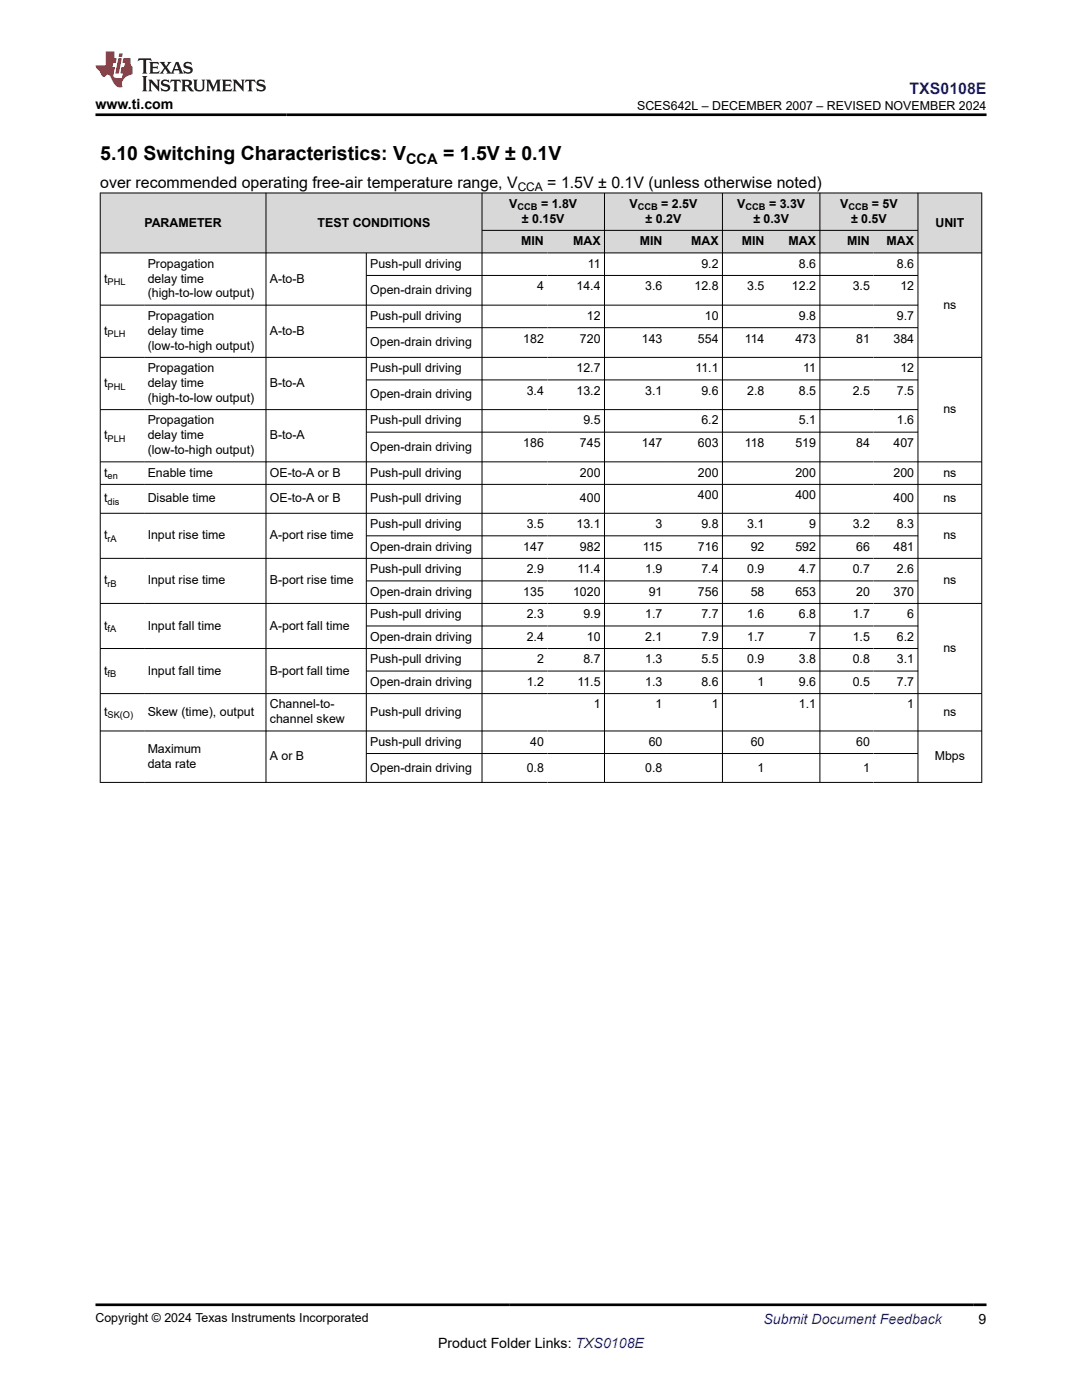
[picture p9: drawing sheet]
<svg xmlns="http://www.w3.org/2000/svg" width="216mm" height="279mm" viewBox="0 0 216 279" stroke-linecap="round" stroke-linejoin="round" font-family="sans-serif">
<defs><g id="words">
<g font-size="3.9">
<text x="20" y="32">5.10 Switching Characteristics: V</text>
<text x="88.4" y="32">= 1.5V ± 0.1V</text>
</g>
<text font-size="3.2" fill="#00f" x="181.5" y="18.7">TXS0108E</text>
<g font-size="3.2">
<text x="20" y="37.5">over recommended operating free-air temperature range, V</text>
<text x="109.2" y="37.5">= 1.5V ± 0.1V (unless otherwise noted)</text>
</g>
<text font-size="2.9" x="81" y="32.8">CCA</text>
<g font-size="2.8">
<text x="19" y="21.8">www.ti.com</text>
<text x="87.4" y="269">Product Folder Links: TXS0108E</text>
<text x="195.3" y="264.2">9</text>
</g>
<text font-size="2.8" fill="#00f" x="152.4" y="264.2">Submit Document Feedback</text>
<g font-size="2.5">
<text x="127.1" y="21.9">SCES642L – DECEMBER 2007 – REVISED NOVEMBER 2024</text>
<text x="101.6" y="41.5">V</text>
<text x="108" y="41.5">= 1.8V</text>
<text x="125.6" y="41.5">V</text>
<text x="132" y="41.5">= 2.5V</text>
<text x="147.1" y="41.5">V</text>
<text x="153.4" y="41.5">= 3.3V</text>
<text x="167.6" y="41.5">V</text>
<text x="174" y="41.5">= 5V</text>
<text x="28.8" y="45.2">PARAMETER</text>
<text x="63.4" y="45.2">TEST CONDITIONS</text>
<text x="104.2" y="44.4">± 0.15V</text>
<text x="128.8" y="44.4">± 0.2V</text>
<text x="150.3" y="44.4">± 0.3V</text>
<text x="169.8" y="44.4">± 0.5V</text>
<text x="186.7" y="45.2">UNIT</text>
<text x="29.5" y="53.4">Propagation</text>
<text x="73.9" y="53.4">Push-pull driving</text>
<text x="104" y="48.9">MIN</text>
<text x="114.4" y="48.9">MAX</text>
<text x="117.3" y="53.4">11</text>
<text x="127.7" y="48.9">MIN</text>
<text x="137.9" y="48.9">MAX</text>
<text x="140" y="53.4">9.2</text>
<text x="148" y="48.9">MIN</text>
<text x="157.3" y="48.9">MAX</text>
<text x="159.4" y="53.4">8.6</text>
<text x="169.1" y="48.9">MIN</text>
<text x="176.9" y="48.9">MAX</text>
<text x="179" y="53.4">8.6</text>
<text x="20.8" y="56.4">t</text>
<text x="29.5" y="56.4">delay time</text>
<text x="29.5" y="59.4">(high-to-low output)</text>
<text x="53.8" y="56.4">A-to-B</text>
<text x="73.9" y="58.6">Open-drain driving</text>
<text x="107.2" y="57.9">4</text>
<text x="115" y="57.9">14.4</text>
<text x="128.8" y="57.9">3.6</text>
<text x="138.6" y="57.9">12.8</text>
<text x="149.1" y="57.9">3.5</text>
<text x="158" y="57.9">12.2</text>
<text x="170.1" y="57.9">3.5</text>
<text x="179.7" y="57.9">12</text>
<text x="29.5" y="63.9">Propagation</text>
<text x="73.9" y="63.9">Push-pull driving</text>
<text x="117.1" y="63.9">12</text>
<text x="140.6" y="63.9">10</text>
<text x="159.4" y="63.9">9.8</text>
<text x="179" y="63.9">9.7</text>
<text x="188.2" y="61.6">ns</text>
<text x="20.8" y="66.8">t</text>
<text x="29.5" y="66.8">delay time</text>
<text x="29.5" y="69.8">(low-to-high output)</text>
<text x="53.8" y="66.8">A-to-B</text>
<text x="73.9" y="69.1">Open-drain driving</text>
<text x="104.4" y="68.4">182</text>
<text x="115.7" y="68.4">720</text>
<text x="128.1" y="68.4">143</text>
<text x="139.3" y="68.4">554</text>
<text x="148.6" y="68.4">114</text>
<text x="158.7" y="68.4">473</text>
<text x="170.8" y="68.4">81</text>
<text x="178.3" y="68.4">384</text>
<text x="20.8" y="77.2">t</text>
<text x="29.5" y="74.3">Propagation</text>
<text x="29.5" y="77.2">delay time</text>
<text x="53.8" y="77.2">B-to-A</text>
<text x="73.9" y="74.3">Push-pull driving</text>
<text x="115" y="74.3">12.7</text>
<text x="138.8" y="74.3">11.1</text>
<text x="160.3" y="74.3">11</text>
<text x="179.7" y="74.3">12</text>
<text x="29.5" y="80.2">(high-to-low output)</text>
<text x="73.9" y="79.5">Open-drain driving</text>
<text x="105.1" y="78.8">3.4</text>
<text x="115" y="78.8">13.2</text>
<text x="128.8" y="78.8">3.1</text>
<text x="140" y="78.8">9.6</text>
<text x="149.1" y="78.8">2.8</text>
<text x="159.4" y="78.8">8.5</text>
<text x="170.1" y="78.8">2.5</text>
<text x="179" y="78.8">7.5</text>
<text x="188.2" y="82.5">ns</text>
<text x="20.8" y="87.7">t</text>
<text x="29.5" y="84.7">Propagation</text>
<text x="29.5" y="87.7">delay time</text>
<text x="53.8" y="87.7">B-to-A</text>
<text x="73.9" y="84.7">Push-pull driving</text>
<text x="73.9" y="89.9">Open-drain driving</text>
<text x="104.4" y="89.2">186</text>
<text x="115.7" y="89.2">745</text>
<text x="116.4" y="84.7">9.5</text>
<text x="128.1" y="89.2">147</text>
<text x="139.3" y="89.2">603</text>
<text x="140" y="84.7">6.2</text>
<text x="148.6" y="89.2">118</text>
<text x="158.7" y="89.2">519</text>
<text x="159.4" y="84.7">5.1</text>
<text x="170.8" y="89.2">84</text>
<text x="178.3" y="89.2">407</text>
<text x="179" y="84.7">1.6</text>
<text x="20.8" y="95.1">t</text>
<text x="29.5" y="90.6">(low-to-high output)</text>
<text x="29.5" y="95.1">Enable time</text>
<text x="53.8" y="95.1">OE-to-A or B</text>
<text x="73.9" y="95.1">Push-pull driving</text>
<text x="115.7" y="95.1">200</text>
<text x="139.3" y="95.1">200</text>
<text x="158.7" y="95.1">200</text>
<text x="178.3" y="95.1">200</text>
<text x="188.2" y="95.1">ns</text>
<text x="20.8" y="100.3">t</text>
<text x="29.5" y="100.3">Disable time</text>
<text x="53.8" y="100.3">OE-to-A or B</text>
<text x="73.9" y="100.3">Push-pull driving</text>
<text x="115.7" y="100.3">400</text>
<text x="139.3" y="99.6">400</text>
<text x="158.7" y="99.6">400</text>
<text x="178.3" y="100.3">400</text>
<text x="188.2" y="100.3">ns</text>
<text x="20.8" y="107.6">t</text>
<text x="29.5" y="107.6">Input rise time</text>
<text x="53.8" y="107.6">A-port rise time</text>
<text x="73.9" y="105.4">Push-pull driving</text>
<text x="105.1" y="105.4">3.5</text>
<text x="115" y="105.4">13.1</text>
<text x="130.8" y="105.4">3</text>
<text x="140" y="105.4">9.8</text>
<text x="149.1" y="105.4">3.1</text>
<text x="161.5" y="105.4">9</text>
<text x="170.1" y="105.4">3.2</text>
<text x="179" y="105.4">8.3</text>
<text x="188.2" y="107.6">ns</text>
<text x="73.9" y="109.9">Open-drain driving</text>
<text x="104.4" y="109.9">147</text>
<text x="115.7" y="109.9">982</text>
<text x="128.3" y="109.9">115</text>
<text x="139.3" y="109.9">716</text>
<text x="149.8" y="109.9">92</text>
<text x="158.7" y="109.9">592</text>
<text x="170.8" y="109.9">66</text>
<text x="178.3" y="109.9">481</text>
<text x="20.8" y="116.6">t</text>
<text x="29.5" y="116.6">Input rise time</text>
<text x="53.8" y="116.6">B-port rise time</text>
<text x="73.9" y="114.4">Push-pull driving</text>
<text x="73.9" y="118.9">Open-drain driving</text>
<text x="104.4" y="118.9">135</text>
<text x="105.1" y="114.4">2.9</text>
<text x="114.4" y="118.9">1020</text>
<text x="115.2" y="114.4">11.4</text>
<text x="128.8" y="114.4">1.9</text>
<text x="129.4" y="118.9">91</text>
<text x="139.3" y="118.9">756</text>
<text x="140" y="114.4">7.4</text>
<text x="149.1" y="114.4">0.9</text>
<text x="149.8" y="118.9">58</text>
<text x="158.7" y="118.9">653</text>
<text x="159.4" y="114.4">4.7</text>
<text x="170.1" y="114.4">0.7</text>
<text x="170.8" y="118.9">20</text>
<text x="178.3" y="118.9">370</text>
<text x="179" y="114.4">2.6</text>
<text x="188.2" y="116.6">ns</text>
<text x="20.8" y="125.6">t</text>
<text x="29.5" y="125.6">Input fall time</text>
<text x="53.8" y="125.6">A-port fall time</text>
<text x="73.9" y="123.4">Push-pull driving</text>
<text x="105.1" y="123.4">2.3</text>
<text x="116.4" y="123.4">9.9</text>
<text x="128.8" y="123.4">1.7</text>
<text x="140" y="123.4">7.7</text>
<text x="149.1" y="123.4">1.6</text>
<text x="159.4" y="123.4">6.8</text>
<text x="170.1" y="123.4">1.7</text>
<text x="181" y="123.4">6</text>
<text x="73.9" y="127.9">Open-drain driving</text>
<text x="105.1" y="127.9">2.4</text>
<text x="117.1" y="127.9">10</text>
<text x="128.8" y="127.9">2.1</text>
<text x="140" y="127.9">7.9</text>
<text x="149.1" y="127.9">1.7</text>
<text x="161.5" y="127.9">7</text>
<text x="170.1" y="127.9">1.5</text>
<text x="179" y="127.9">6.2</text>
<text x="188.2" y="130.1">ns</text>
<text x="20.8" y="134.6">t</text>
<text x="29.5" y="134.6">Input fall time</text>
<text x="53.8" y="134.6">B-port fall time</text>
<text x="73.9" y="132.4">Push-pull driving</text>
<text x="73.9" y="136.9">Open-drain driving</text>
<text x="105.1" y="136.9">1.2</text>
<text x="107.2" y="132.4">2</text>
<text x="115.2" y="136.9">11.5</text>
<text x="116.4" y="132.4">8.7</text>
<text x="128.8" y="132.4">1.3</text>
<text x="128.8" y="136.9">1.3</text>
<text x="140" y="132.4">5.5</text>
<text x="140" y="136.9">8.6</text>
<text x="149.1" y="132.4">0.9</text>
<text x="151.2" y="136.9">1</text>
<text x="159.4" y="132.4">3.8</text>
<text x="159.4" y="136.9">9.6</text>
<text x="170.1" y="132.4">0.8</text>
<text x="170.1" y="136.9">0.5</text>
<text x="179" y="132.4">3.1</text>
<text x="179" y="136.9">7.7</text>
<text x="20.8" y="142.9">t</text>
<text x="29.5" y="142.9">Skew (time), output</text>
<text x="53.8" y="141.4">Channel-to-</text>
<text x="73.9" y="142.9">Push-pull driving</text>
<text x="118.5" y="141.4">1</text>
<text x="130.8" y="141.4">1</text>
<text x="142" y="141.4">1</text>
<text x="159.4" y="141.4">1.1</text>
<text x="181" y="141.4">1</text>
<text x="188.2" y="142.9">ns</text>
<text x="53.8" y="144.3">channel skew</text>
<text x="73.9" y="148.8">Push-pull driving</text>
<text x="105.8" y="148.8">40</text>
<text x="129.4" y="148.8">60</text>
<text x="149.8" y="148.8">60</text>
<text x="170.8" y="148.8">60</text>
<text x="29.5" y="150.2">Maximum</text>
<text x="29.5" y="153.2">data rate</text>
<text x="53.8" y="151.7">A or B</text>
<text x="73.9" y="154">Open-drain driving</text>
<text x="105.1" y="154">0.8</text>
<text x="128.8" y="154">0.8</text>
<text x="151.2" y="154">1</text>
<text x="172.2" y="154">1</text>
<text x="186.5" y="151.7">Mbps</text>
<text x="19" y="263.9">Copyright © 2024 Texas Instruments Incorporated</text>
</g>
<text font-size="2.4" x="103.3" y="38.1">CCA</text>
<g font-size="1.9">
<text x="103.3" y="42">CCB</text>
<text x="127.3" y="42">CCB</text>
<text x="148.8" y="42">CCB</text>
<text x="169.3" y="42">CCB</text>
<text x="21.5" y="56.9">PHL</text>
<text x="21.5" y="67.3">PLH</text>
<text x="21.5" y="77.7">PHL</text>
<text x="21.5" y="88.2">PLH</text>
<text x="21.5" y="95.6">en</text>
<text x="21.5" y="100.8">dis</text>
<text x="21.5" y="108.1">rA</text>
<text x="21.5" y="117.1">rB</text>
<text x="21.5" y="126.1">fA</text>
<text x="21.5" y="135.1">fB</text>
<text x="21.5" y="143.4">SK(O)</text>
</g>
</g></defs>
<g fill="#d8d8d8">
<path d="M20 38.5h175.9v7.5h-175.9z" fill-rule="evenodd"/>
<path d="M20.1 38.6h32.9v11.8h-32.9z" fill-rule="evenodd"/>
<path d="M53.1 38.6h43v11.8h-43z" fill-rule="evenodd"/>
<path d="M96.2 38.6h24.4v7.3h-24.4z" fill-rule="evenodd"/>
<path d="M120.7 38.6h23.4v7.3h-23.4z" fill-rule="evenodd"/>
<path d="M144.2 38.6h19.3v7.3h-19.3z" fill-rule="evenodd"/>
<path d="M163.7 38.6h19.4v7.3h-19.4z" fill-rule="evenodd"/>
<path d="M183.2 38.6h12.6v11.8h-12.6z" fill-rule="evenodd"/>
<path d="M96.2 46h13v4.4h-13z" fill-rule="evenodd"/>
<path d="M109.2 46h11.4v4.4h-11.4z" fill-rule="evenodd"/>
<path d="M120.7 46h12.2v4.4h-12.2z" fill-rule="evenodd"/>
<path d="M132.9 46h11.2v4.4h-11.2z" fill-rule="evenodd"/>
<path d="M144.2 46h9v4.4h-9z" fill-rule="evenodd"/>
<path d="M153.2 46h10.3v4.4h-10.3z" fill-rule="evenodd"/>
<path d="M163.7 46h10.6v4.4h-10.6z" fill-rule="evenodd"/>
<path d="M174.3 46h8.8v4.4h-8.8z" fill-rule="evenodd"/>
</g>
<g fill="none" stroke="#000" stroke-width=".2">
<path d="M19.9 38.5h176.1M20 38.5v117.7M53.1 38.5v117.7M96.2 38.5v117.7M120.6 38.5v117.7M144.2 38.5v117.7M163.6 38.5v117.7M183.2 38.5v117.7M195.9 38.5v117.7M19.9 50.5h176.1M73.1 50.5v105.7M73.1 55h110.1"/>
<path d="M96.2 46h87M19.9 60.9h163.3M19.9 71.3h176.1M73.1 65.4h110.1M73.1 75.8h110.1M19.9 92.2h176.1M19.9 96.7h176.1M73.1 86.2h110.1M183.2 81.7h-163.3M19.9 102.4h176.1M19.9 111.4h176.1M73.1 106.9h110.1"/>
<path d="M73.1 115.9h110.1M19.9 120.4h176.1M19.9 129.4h163.3M19.9 138.4h176.1M73.1 124.9h110.1M73.1 133.9h110.1M19.9 145.9h176.1M19.9 156.1h176.1M73.1 150.4h110.1"/>
</g>
<path d="M27.7 11.6l-.2 .6 .5-.2h.6v.1v2.2l-.2 .4h1l-.2-.4v-2.2v-.1h.5l.5 .2-.1-.6zM29.8 12.4l.2 .3v1.6l-.2 .4h1.9l.1-.6a1.08 1.08 0 0 1-1.3 .2v-.7h.6l.4 .2v-.7l-.4 .2h-.6v-.5l.2-.2a1 1 0 0 1 1 .3l-.1-.5zM31.8 12.4l1 1.1-1 1.2h.9l-.2-.2 .4-.8 .5 .8-.2 .2h1.6l-.2-.2 .1-.5h1l.1 .5-.1 .2h.9l-.2-.4-.8-1.9h-.5l-1 2.1-.8-1.1 .9-1h-.8l.2 .2-.5 .6-.3-.6 .1-.2zM35.2 12.8l.4 1h-.8zM36.8 12.5a.65 .65 0 0 0-.2 .7 .65 .65 0 0 0 .6 .5l.7 .1 .1 .3a.79 .79 0 0 1-.7 .4 .79 .79 0 0 1-.7-.5l.1 .7 .2-.1a.93 .93 0 0 0 1.1 0 .93 .93 0 0 0 .4-.9 1.46 1.46 0 0 0-1.2-.6l-.1-.3a1.09 1.09 0 0 1 1.2 .2l-.2-.6-.1 .1-.6-.2zM28.4 15.2l.2 .4v2.2l-.2 .4h1l-.2-.4v-2.2l.2-.4zM29.6 15.9l.2 .4v1.5l-.2 .4h.8l-.3-.4v-1.3l1.7 1.8v-2l.2-.4h-.8l.2 .2 .1 1.1-1.2-1.3zM32.3 16a.65 .65 0 0 0-.2 .8 .65 .65 0 0 0 .7 .4l.6 .2 .1 .2a.79 .79 0 0 1-.7 .4 .79 .79 0 0 1-.7-.5l.1 .7 .2-.1a.93 .93 0 0 0 1.1 .1 .93 .93 0 0 0 .4-1 1.46 1.46 0 0 0-1.2-.5l-.1-.4a1.09 1.09 0 0 1 1.2 .2l-.2-.6-.1 .1-.6-.1zM34.1 15.9l-.1 .6a.63 .63 0 0 1 .7-.3l.1 1.6-.3 .4h1l-.2-.4v-1.6a.66 .66 0 0 1 .8 .3l-.1-.6zM36.2 15.9l.2 .4v1.5l-.2 .4h.9l-.2-.2v-.7h.5l.1 .2a.79 .79 0 0 0 1.2 .6l-1-.9a.61 .61 0 0 0 .6-.6 .61 .61 0 0 0-.5-.7zM36.9 16.2h.2a.47 .47 0 0 1 .5 .1 .47 .47 0 0 1 .1 .5l-.2 .1-.6 .1zM38.5 15.9l.2 .2a2.27 2.27 0 0 0 .4 2 1.04 1.04 0 0 0 1.7-.7v-1.3l.2-.2h-.8l.2 .4v1.1a.6 .6 0 0 1-.6 .6 .6 .6 0 0 1-.6-.6v-1.1l.3-.4zM41.1 15.9l.2 .4v1.5l-.2 .4h.7l-.2-.4v-1.4l.9 1.9 .8-1.9v1.4l-.2 .4h1l-.3-.4v-1.5l.3-.4h-.8l-.7 1.5-.7-1.5zM44.3 15.9l.2 .4v1.5l-.2 .4h1.9l.1-.6a1.09 1.09 0 0 1-1.3 .2v-.7h.6l.4 .2v-.6l-.4 .2h-.6v-.6l.2-.1a1.01 1.01 0 0 1 1 .3l-.1-.6zM46.4 15.9l.3 .4v1.5l-.3 .4h.8l-.2-.4v-1.3l1.6 1.8v-2l.2-.4h-.7l.2 .2v1.1l-1.2-1.3zM49 15.9l-.1 .6a.63 .63 0 0 1 .8-.3v1.6l-.3 .4h1l-.2-.4v-1.6a.66 .66 0 0 1 .8 .3l-.1-.6zM51.4 16a.65 .65 0 0 0-.2 .8 .65 .65 0 0 0 .6 .4l.6 .2 .2 .2a.79 .79 0 0 1-.8 .4 .79 .79 0 0 1-.6-.5l.1 .7 .2-.1a.93 .93 0 0 0 1 .1 .93 .93 0 0 0 .5-1 1.46 1.46 0 0 0-1.3-.5l-.1-.4a1.09 1.09 0 0 1 1.3 .2l-.2-.6-.2 .1-.5-.1z" fill="#231f20"/>
<path d="M21.1 10.3v2.7h-2.1l.1 .4 .9 1a.95 .95 0 0 0 .9 .9 .59 .59 0 0 1 .6-.4 .59 .59 0 0 1 .5 .3l.4 .8a1.59 1.59 0 0 0 2.1 1.4 1.61 1.61 0 0 1 1-2.3l1-.3-.1-1.5a1.59 1.59 0 0 1-.4-1.7h-1.4l-.2 .9h.5l-.1 .9h-.5l-.2 .9v.3l.4 .1-.2 .9h-.6a.73 .73 0 0 1-1.1-.7l.3-1.5h-.5l.2-.9h.5l.2-.9h-.5v-1.3zM23.6 11.6l-.6 3.1h.7l.6-3.1zM23.8 10.7l-.1 .6h.7l.1-.6z" fill="#ed1c24"/>
<path d="M19 22.9h177.8M19 260.4h177.8" fill="none" stroke="#000" stroke-width=".53"/>
<use href="#words"/>
</svg>
